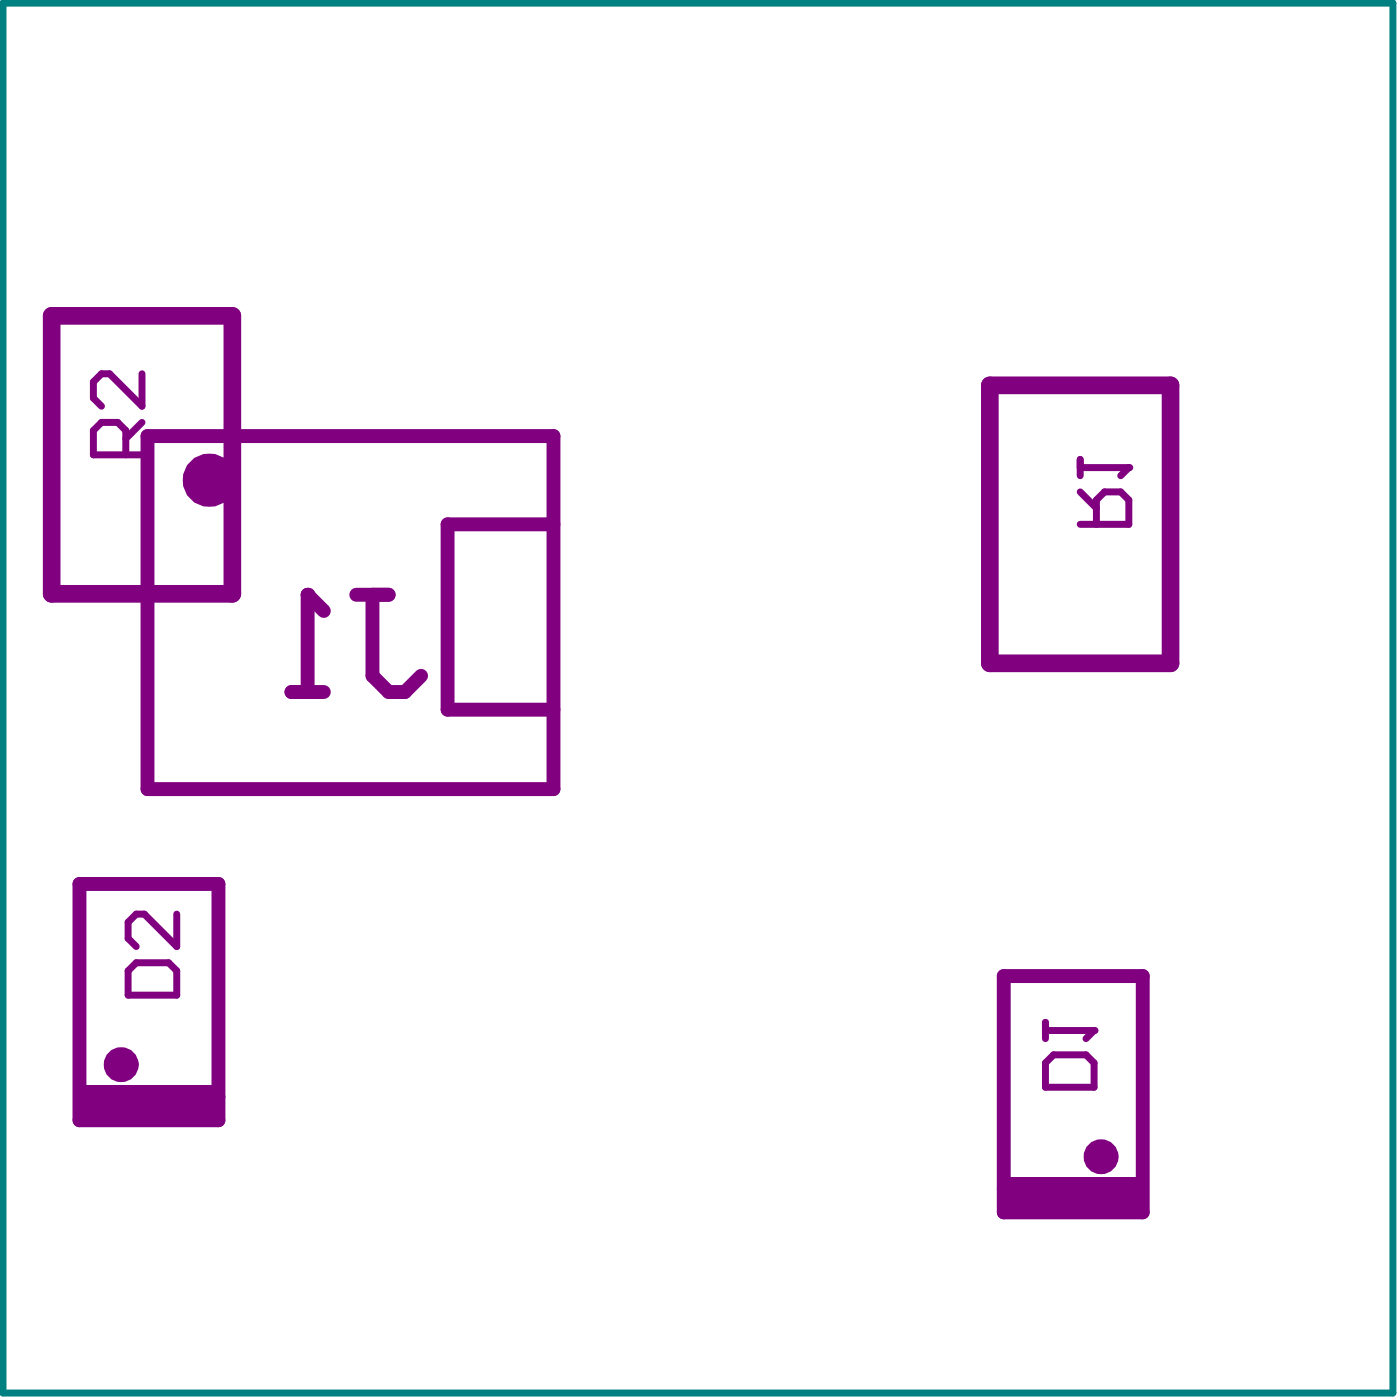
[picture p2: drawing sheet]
<svg xmlns="http://www.w3.org/2000/svg" width="67mm" height="67mm" viewBox="0 0 67 67" stroke-linecap="round" stroke-linejoin="round" font-family="sans-serif">
<path d="M7.1 20.9h19.4v16.9h-19.4zM26.5 25.1h-5.1v8.9h5.1M3.8 42.3h6.7v11.3h-6.7zM48.1 46.7h6.6v11.3h-6.6z" fill="none" stroke="#800080" stroke-width=".67"/>
<path d="M2.5 15.1h8.6v13.3h-8.6zM47.4 18.4h8.6v13.4h-8.6z" fill="none" stroke="#800080" stroke-width=".85"/>
<g fill="#800080">
<path d="M3.8 52h6.7v1.6h-6.7z" fill-rule="evenodd"/>
<path d="M48.1 56.4h6.6v1.6h-6.6z" fill-rule="evenodd"/>
</g>
<path d="M50.1 49v.7M50.1 49.3h2.3M50.4 50.5h1.6l.4 .4v1.2h-2.3v-1.2z" fill="none" stroke="#800080" stroke-width=".33"/>
<circle cx="52.4" cy="49.3" r=".17" fill="#800080"/>
<path d="M6.8 17.9v1.5l-1.6-1.5h-.3l-.4 .4v.8l.4 .3M6 21.8v-1.2l-.4-.4h-.7l-.4 .4v1.2h2.3M6.8 20.2l-.8 .8M51.7 25.1h2.3v-1.2l-.3-.3h-.8l-.4 .3v1.2M51.7 23.6l.8 .7M51.7 22v.8M51.7 22.4h2.3M52.4 49.3l-.4 .4" fill="none" stroke="#800080" stroke-width=".33"/>
<circle cx="54" cy="22.4" r=".17" fill="#800080"/>
<path d="M54 22.4l-.3 .4M6.1 46.5l.4-.4h1.6l.4 .4v1.1h-2.4zM8.5 43.8v1.5l-1.6-1.5h-.4l-.4 .4v.7l.4 .4" fill="none" stroke="#800080" stroke-width=".33"/>
<path d="M14 33.1h1.5M14.7 28.5v4.6M17.1 28.5h1.5M17.8 28.5v3.9l.8 .7h.8l.8-.7" fill="none" stroke="#800080" stroke-width=".67"/>
<circle cx="14.7" cy="28.5" r=".33" fill="#800080"/>
<path d="M14.7 28.5l.8 .8" fill="none" stroke="#800080" stroke-width=".67"/>
<g fill="none" stroke="#800080" stroke-width="1">
<circle cx="5.8" cy="51" r=".33"/>
<circle cx="52.7" cy="55.4" r=".33"/>
</g>
<circle cx="10" cy="23" r=".42" fill="none" stroke="#800080" stroke-width="1.7"/>
<path d="M.1 .1h66.6v66.6h-66.6z" fill="none" stroke="#008080" stroke-width=".33"/>
</svg>
